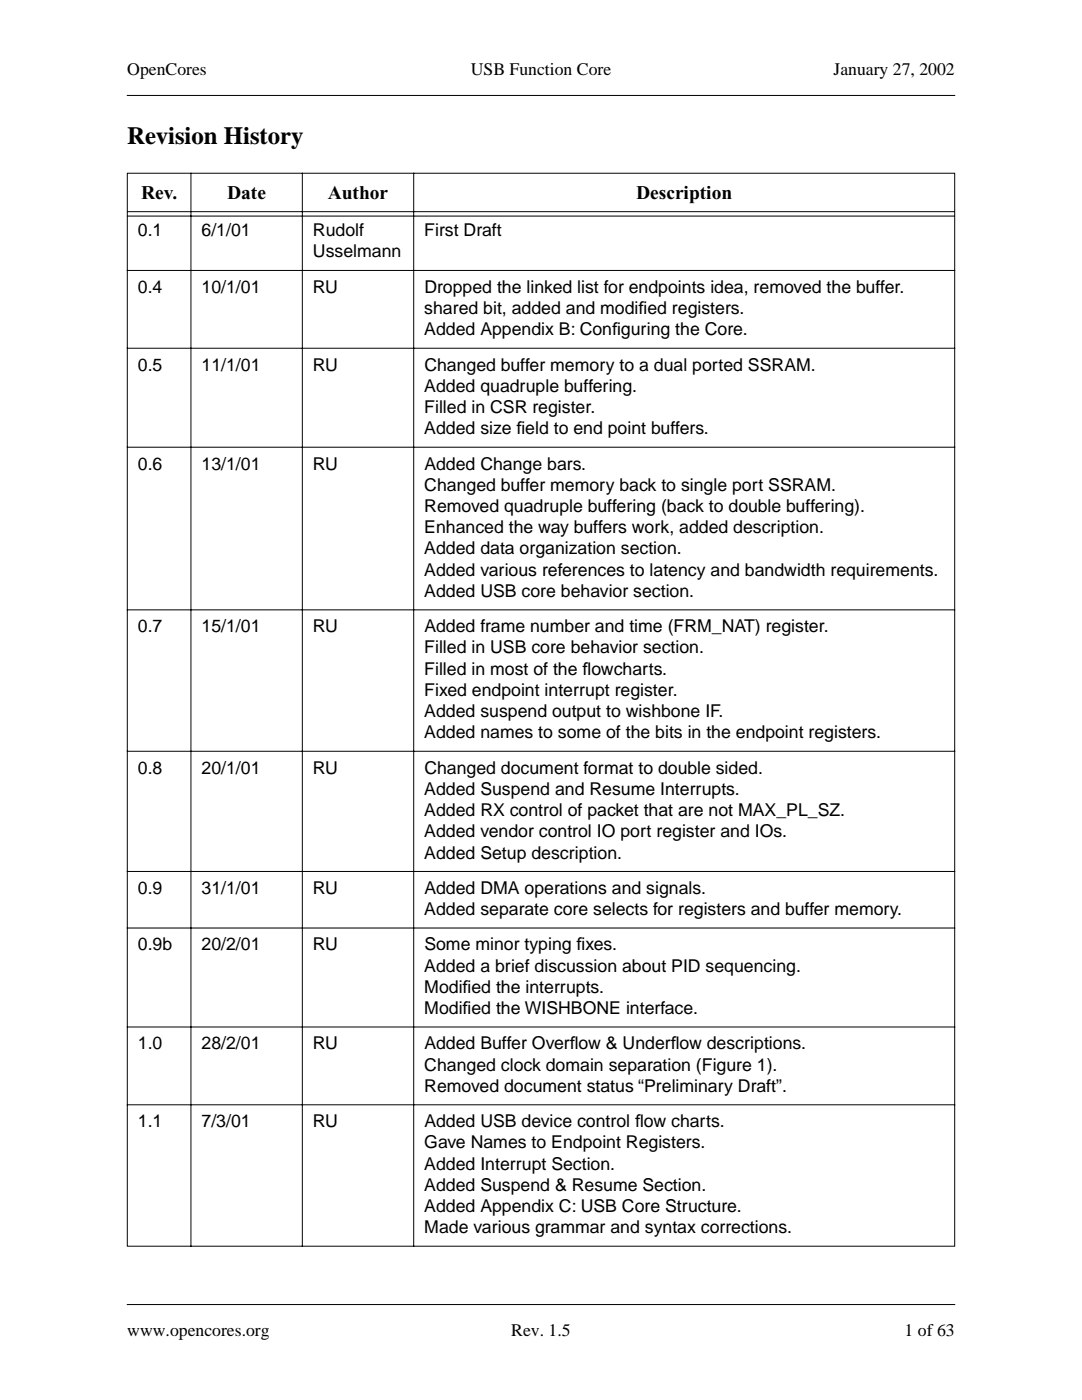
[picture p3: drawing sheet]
<svg xmlns="http://www.w3.org/2000/svg" width="216mm" height="279mm" viewBox="0 0 216 279" stroke-linecap="round" stroke-linejoin="round" font-family="sans-serif">
<defs><g id="words">
<text font-size="4.9" x="25.4" y="28.7">Revision History</text>
<g font-size="3.9">
<text x="28.1" y="39.6">Rev.</text>
<text x="45.3" y="39.6">Date</text>
<text x="65.4" y="39.6">Author</text>
<text x="126.9" y="39.6">Description</text>
</g>
<g font-size="3.5">
<text x="25.4" y="15.1">OpenCores</text>
<text x="93.9" y="15.1">USB Function Core</text>
<text x="166.3" y="15.1">January 27, 2002</text>
<text x="27.5" y="47.2">0.1</text>
<text x="40.2" y="47.2">6/1/01</text>
<text x="62.4" y="47.2">Rudolf</text>
<text x="84.7" y="47.2">First Draft</text>
<text x="62.4" y="51.4">Usselmann</text>
<text x="27.5" y="58.4">0.4</text>
<text x="40.2" y="58.4">10/1/01</text>
<text x="62.4" y="58.4">RU</text>
<text x="84.7" y="58.4">Dropped the linked list for endpoints idea, removed the buffer.</text>
<text x="84.7" y="62.7">shared bit, added and modif</text>
<text x="127.4" y="62.7">ied registers.</text>
<text x="84.7" y="66.9">Added Appendix B: Conf</text>
<text x="122.1" y="66.9">iguring the Core.</text>
<text x="27.5" y="74">0.5</text>
<text x="40.2" y="74">11/1/01</text>
<text x="62.4" y="74">RU</text>
<text x="84.7" y="74">Changed buffer memory to a dual ported SSRAM.</text>
<text x="84.7" y="78.2">Added quadruple buffering.</text>
<text x="84.7" y="82.4">Filled in CSR register.</text>
<text x="84.7" y="86.7">Added size f</text>
<text x="103" y="86.7">ield to end point buffers.</text>
<text x="27.5" y="93.7">0.6</text>
<text x="40.2" y="93.7">13/1/01</text>
<text x="62.4" y="93.7">RU</text>
<text x="84.7" y="93.7">Added Change bars.</text>
<text x="84.7" y="98">Changed buffer memory back to single port SSRAM.</text>
<text x="84.7" y="102.2">Removed quadruple buffering (back to double buffering).</text>
<text x="84.7" y="106.4">Enhanced the way buffers work, added description.</text>
<text x="84.7" y="110.7">Added data organization section.</text>
<text x="84.7" y="114.9">Added various references to latency and bandwidth requirements.</text>
<text x="84.7" y="119.1">Added USB core behavior section.</text>
<text x="27.5" y="126.2">0.7</text>
<text x="40.2" y="126.2">15/1/01</text>
<text x="62.4" y="126.2">RU</text>
<text x="84.7" y="130.4">Filled in USB core behavior section.</text>
<text x="84.7" y="126.2">Added frame number and time (FRM_NAT) register.</text>
<text x="84.7" y="134.6">Filled in most of the f</text>
<text x="116.2" y="134.6">lowcharts.</text>
<text x="84.7" y="138.9">Fixed endpoint interrupt register.</text>
<text x="84.7" y="143.1">Added suspend output to wishbone IF.</text>
<text x="84.7" y="147.3">Added names to some of the bits in the endpoint registers.</text>
<text x="27.5" y="154.4">0.8</text>
<text x="40.2" y="154.4">20/1/01</text>
<text x="62.4" y="154.4">RU</text>
<text x="84.7" y="154.4">Changed document format to double sided.</text>
<text x="84.7" y="158.6">Added Suspend and Resume Interrupts.</text>
<text x="84.7" y="162.9">Added RX control of packet that are not MAX_PL_SZ.</text>
<text x="84.7" y="167.1">Added vendor control IO port register and IOs.</text>
<text x="84.7" y="171.3">Added Setup description.</text>
<text x="27.5" y="178.4">0.9</text>
<text x="40.2" y="178.4">31/1/01</text>
<text x="62.4" y="178.4">RU</text>
<text x="84.7" y="178.4">Added DMA operations and signals.</text>
<text x="84.7" y="182.6">Added separate core selects for registers and buffer memory.</text>
<text x="27.5" y="189.7">0.9b</text>
<text x="40.2" y="189.7">20/2/01</text>
<text x="62.4" y="189.7">RU</text>
<text x="84.7" y="189.7">Some minor typing f</text>
<text x="115.1" y="189.7">ixes.</text>
<text x="84.7" y="193.9">Added a brief discussion about PID sequencing.</text>
<text x="84.7" y="198.1">Modif</text>
<text x="84.7" y="202.4">Modif</text>
<text x="92.3" y="198.1">ied the interrupts.</text>
<text x="92.3" y="202.4">ied the WISHBONE interface.</text>
<text x="27.5" y="209.4">1.0</text>
<text x="40.2" y="209.4">28/2/01</text>
<text x="62.4" y="209.4">RU</text>
<text x="84.7" y="209.4">Added Buffer Overf</text>
<text x="113.7" y="209.4">low &amp; Underf</text>
<text x="133.8" y="209.4">low descriptions.</text>
<text x="84.7" y="213.7">Changed clock domain separation (Figure 1).</text>
<text x="84.7" y="217.9">Removed document status “Preliminary Draft”.</text>
<text x="27.5" y="225">1.1</text>
<text x="40.2" y="225">7/3/01</text>
<text x="62.4" y="225">RU</text>
<text x="84.7" y="225">Added USB device control f</text>
<text x="126.7" y="225">low charts.</text>
<text x="84.7" y="229.2">Gave Names to Endpoint Registers.</text>
<text x="84.7" y="233.4">Added Interrupt Section.</text>
<text x="84.7" y="237.7">Added Suspend &amp; Resume Section.</text>
<text x="84.7" y="241.9">Added Appendix C: USB Core Structure.</text>
<text x="84.7" y="246.1">Made various grammar and syntax corrections.</text>
<text x="25.4" y="266.7">www.opencores.org</text>
<text x="102" y="266.7">Rev. 1.5</text>
<text x="180.5" y="266.7">1 of 63</text>
</g>
</g></defs>
<g fill="none" stroke="#000" stroke-width=".2">
<path d="M25.4 19.1h165.1M25.3 34.6h165.3M25.4 34.7v213.9M38.1 34.5v214.3M60.3 34.5v214.3M82.5 34.5v214.3M190.5 34.7v213.9M25.3 54h165.3M25.5 42.2h164.9M25.5 43.1h164.9M25.3 69.5h165.3M25.3 89.3h165.3"/>
<path d="M25.3 121.7h165.3M25.3 149.9h165.3M25.3 173.9h165.3M25.3 185.2h165.3M25.3 205h165.3M25.3 220.5h165.3M25.3 248.7h165.3M25.4 260.3h165.1"/>
</g>
<use href="#words"/>
</svg>
